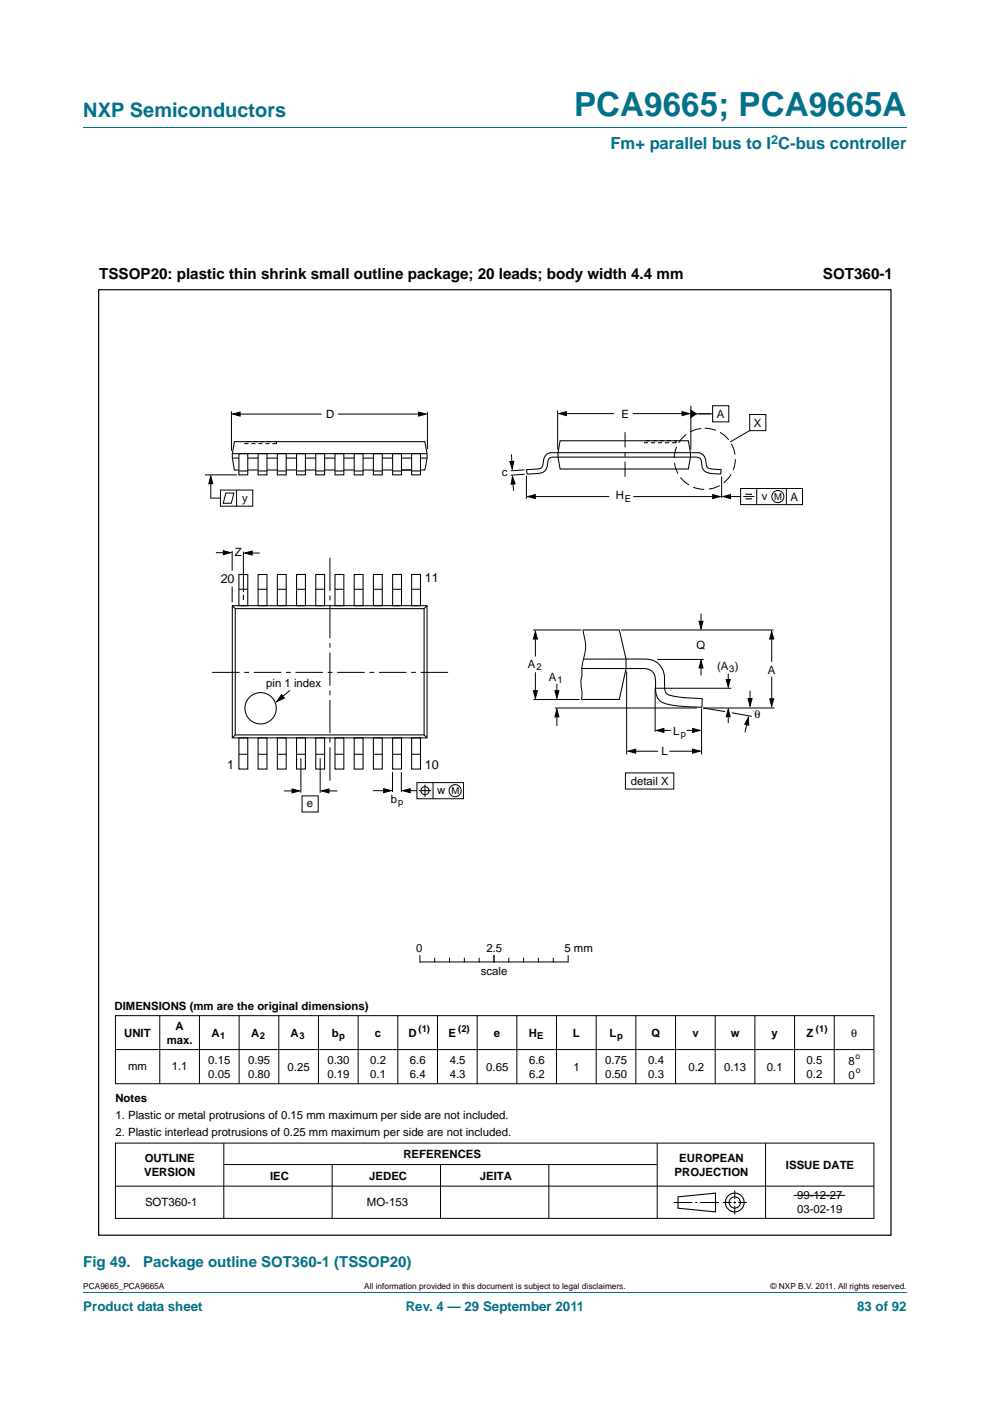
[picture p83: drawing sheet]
<svg xmlns="http://www.w3.org/2000/svg" width="210mm" height="297mm" viewBox="0 0 210 297" stroke-linecap="round" stroke-linejoin="round" font-family="sans-serif">
<defs><g id="words">
<text font-size="7" fill="#00718a" x="121.8" y="24.6">PCA9665; PCA9665A</text>
<text font-size="4.2" fill="#00718a" x="17.7" y="24.9">NXP Semiconductors</text>
<text font-size="3.5" fill="#00718a" x="129.5" y="31.6">Fm+ parallel bus to I C-bus controller</text>
<g font-size="3.2">
<text x="21.1" y="59.1">TSSOP20: plastic thin shrink small outline package; 20 leads; body width 4.4 mm</text>
<text x="174.6" y="59.1">SOT360-1</text>
</g>
<g font-size="3.2" fill="#00718a">
<text x="17.7" y="268.6">Fig 49.</text>
<text x="30.4" y="268.6">Package outline SOT360-1 (TSSOP20)</text>
</g>
<g font-size="2.8" fill="#00718a">
<text x="17.7" y="277.9">Product data sheet</text>
<text x="86" y="277.9">Rev. 4 — 29 September 2011</text>
<text x="181.8" y="277.9">83 of 92</text>
</g>
<g font-size="2.7">
<text x="46.8" y="123.6">20</text>
<text x="90.1" y="123.5">11</text>
<text x="48.2" y="163">1</text>
<text x="90.1" y="163">10</text>
</g>
<text font-size="2.6" fill="#00718a" x="163.6" y="30.5">2</text>
<g font-size="2.4">
<text x="69.2" y="88.7">D</text>
<text x="131.8" y="88.6">E</text>
<text x="152.1" y="88.6">A</text>
<text x="159.9" y="90.5">X</text>
<text x="106.5" y="100.9">c</text>
<text x="51.3" y="106.3">y</text>
<text x="130.6" y="105.9">H</text>
<text x="161.6" y="106">v</text>
<text x="167.7" y="106.2">A</text>
<text x="49.8" y="117.9">Z</text>
<text x="147.7" y="137.7">Q</text>
<text x="112" y="141.5">A</text>
<text x="152.1" y="142.1">(A )</text>
<text x="162.9" y="142.8">A</text>
<text x="56.5" y="145.7">pin 1 index</text>
<text x="116.4" y="144.3">A</text>
<text x="142.8" y="155.9">L</text>
<text x="160" y="152.3">θ</text>
<text x="140.3" y="160.1">L</text>
<text x="133.8" y="166.5">detail X</text>
<text x="65.1" y="171.2">e</text>
<text x="82.9" y="170.3">b</text>
<text x="92.7" y="168.4">w</text>
<text x="88.3" y="201.9">0</text>
<text x="103.2" y="201.9">2.5</text>
<text x="119.7" y="201.9">5 mm</text>
<text x="102" y="206.6">scale</text>
<text x="24.3" y="214.2">DIMENSIONS (mm are the original dimensions)</text>
<text x="26.3" y="219.9">UNIT</text>
<text x="35.4" y="221.3">max.</text>
<text x="37.2" y="218.4">A</text>
<text x="44.9" y="219.9">A</text>
<text x="53.3" y="219.9">A</text>
<text x="61.6" y="219.9">A</text>
<text x="70.4" y="219.9">b</text>
<text x="79.5" y="219.9">c</text>
<text x="86.6" y="219.9">D</text>
<text x="95.1" y="219.9">E</text>
<text x="104.8" y="219.9">e</text>
<text x="112.2" y="219.9">H</text>
<text x="121.5" y="219.9">L</text>
<text x="129.3" y="219.9">L</text>
<text x="138.2" y="219.9">Q</text>
<text x="146.8" y="219.9">v</text>
<text x="155" y="219.9">w</text>
<text x="163.7" y="219.9">y</text>
<text x="171.1" y="219.9">Z</text>
<text x="180.5" y="219.9">θ</text>
<text x="27.2" y="226.8">mm</text>
<text x="36.4" y="227">1.1</text>
<text x="44.2" y="225.5">0.15</text>
<text x="52.6" y="225.5">0.95</text>
<text x="61" y="227.1">0.25</text>
<text x="69.4" y="225.5">0.30</text>
<text x="78.5" y="225.5">0.2</text>
<text x="87" y="225.5">6.6</text>
<text x="95.4" y="225.5">4.5</text>
<text x="103.1" y="227">0.65</text>
<text x="112.2" y="225.5">6.6</text>
<text x="121.6" y="227">1</text>
<text x="128.3" y="225.5">0.75</text>
<text x="137.5" y="225.5">0.4</text>
<text x="146" y="227">0.2</text>
<text x="153.6" y="227">0.13</text>
<text x="162.7" y="227">0.1</text>
<text x="171.1" y="225.5">0.5</text>
<text x="180" y="225.7">8</text>
<text x="24.5" y="233.6">Notes</text>
<text x="44.2" y="228.5">0.05</text>
<text x="52.6" y="228.5">0.80</text>
<text x="69.4" y="228.5">0.19</text>
<text x="78.5" y="228.5">0.1</text>
<text x="87" y="228.5">6.4</text>
<text x="95.4" y="228.5">4.3</text>
<text x="112.2" y="228.5">6.2</text>
<text x="128.3" y="228.5">0.50</text>
<text x="137.5" y="228.5">0.3</text>
<text x="171.1" y="228.5">0.2</text>
<text x="180" y="228.7">0</text>
<text x="24.5" y="237.2">1. Plastic or metal protrusions of 0.15 mm maximum per side are not included.</text>
<text x="24.5" y="240.9">2. Plastic interlead protrusions of 0.25 mm maximum per side are not included.</text>
<text x="85.5" y="245.6">REFERENCES</text>
<text x="30.6" y="249.3">VERSION</text>
<text x="30.7" y="246.3">OUTLINE</text>
<text x="57.3" y="250.2">IEC</text>
<text x="78.3" y="250.2">JEDEC</text>
<text x="101.8" y="250.2">JEITA</text>
<text x="143.1" y="249.3">PROJECTION</text>
<text x="144.1" y="246.3">EUROPEAN</text>
<text x="166.7" y="247.8">ISSUE DATE</text>
<text x="30.8" y="255.8">SOT360-1</text>
<text x="77.8" y="255.8">MO-153</text>
<text x="169.1" y="254.3">99-12-27</text>
<text x="169.1" y="257.2">03-02-19</text>
</g>
<g font-size="2">
<text x="132.6" y="106.4">E</text>
<text x="164.2" y="106">M</text>
<text x="113.8" y="142">2</text>
<text x="154.7" y="142.5">3</text>
<text x="118.2" y="144.8">1</text>
<text x="144.4" y="156.3">p</text>
<text x="84.5" y="170.7">p</text>
<text x="95.7" y="168.4">M</text>
<text x="46.7" y="220.3">1</text>
<text x="55.1" y="220.3">2</text>
<text x="63.5" y="220.3">3</text>
<text x="71.9" y="220.3">p</text>
<text x="88.8" y="218.9">(1)</text>
<text x="97.2" y="218.9">(2)</text>
<text x="113.9" y="220.3">E</text>
<text x="130.9" y="220.3">p</text>
<text x="173.1" y="218.9">(1)</text>
</g>
<g font-size="1.8">
<text x="181.4" y="224.5">o</text>
<text x="181.5" y="227.5">o</text>
<text x="17.7" y="273.3">PCA9665_PCA9665A</text>
<text x="77.2" y="273.3">All information provided in this document is subject to legal disclaimers.</text>
<text x="163.4" y="273.3">© NXP B.V. 2011. All rights reserved.</text>
</g>
</g></defs>
<path d="M17.7 27h174.6M17.7 273.9h174.6" fill="none" stroke="#00718a" stroke-width=".21"/>
<g fill="none" stroke="#000" stroke-width=".21">
<path d="M49.1 87.2v8.4M50.3 87.8h17.9M71.7 87.8h17.8M90.7 87.3v7.9M108.5 96.3l.1 2.6M111.3 99.6l-3 .2M118.3 87v8.3M119.3 87.7h10.9M134.2 87.7h11.2M146.5 86v9.3M147.1 87.7h4M151.1 86h3.5v3.4h-3.5z"/>
<path d="M159 87.9h3.4v3.4h-3.4zM159 91.3l-4.1 2.4M43.5 100.7h6.8M44.7 101.6v4h2.1M45.8 117.2h2.6M46.8 103.9h6.8v3.4h-6.8zM47.9 104.5h1.7l-.5 2.2h-1.7zM49.2 116.8v4.2M50.2 103.9v3.4M51.6 117v8.5M52.5 117.3h2.6M108.8 101.6l.1 2.5"/>
<path d="M111.3 100.5l-2.9 .2M111.7 100.9v4.8M112.7 105.3h16.5M134.3 105.3h17.4M153.1 101v4.5M154.2 105.3h2.9M157.1 103.6h13.1v3.4h-13.1zM157.6 105.3h2.4M160.5 103.6v3.4M166.8 103.6v3.4M49.2 124.4v3.3M51.6 126.1v1.1"/>
<path d="M113.1 133.6h10.2M113.6 134.5v4.7M123.6 133.6a10 10 0 0 1 0 6.7l-.2 1.3v1.4a8.1 8.1 0 0 0 .1 4.1l-.2 1.2M131.7 133.6h32.4M139.4 139.8h9.9M148.7 130.1v2.4M163.7 135v5.3M61.5 146.4l-2.5 2M113.1 148.3h9.8M113.6 142.5v4.8M117.7 150.1h30.1M118.1 145v2.5"/>
<path d="M118.1 151.4v2.5M132.9 142.4v17.6M133.9 159.3h5.7M138.9 145.9h16.2M139 146v9.1M140.1 154.9h2.2M142 159.3h5.7M145.6 154.9h1.8M148.7 140.8v2.4M148.8 150.2v9.8M154.5 142.8v1.9M154.5 151.4v1.9"/>
<path d="M155.2 151.1l4.3 .8M158.6 152.7l-.6 2.6M159.1 146.4v2.6M163.7 143.5v5.2M164.3 150.1h-15.2l4.7 .8M60.2 167.7h2.6M63.8 160.8v7.3M64.1 168.7h3.4v3.5h-3.4zM67.9 160.8v7.3M69 167.7h2.6M79.1 167.6h3M83.2 163.7v4.2"/>
<path d="M85.1 163.7v4.2M86.3 167.6h2.1M88.4 165.9h9.9v3.4h-9.9zM88.8 167.6h2.7M90.1 166.3v2.7M91.8 165.9v3.4M132.7 163.9h10.2v3.4h-10.2zM24.5 215.3h160.9v14.5h-160.9zM33.9 215.3v14.5M42.3 215.3v14.5M50.7 215.3v14.5M59.1 215.3v14.5"/>
<path d="M67.5 215.3v14.5M76 215.3v14.5M84.4 215.3v14.5M89.1 202.6v1.4M89.1 204h31.3M92.2 203.2v.8M92.8 215.3v14.5M95.3 203.2v.8M98.5 203.2v.8M101.2 215.3v14.5M101.6 203.2v.8M104.8 202.6v1.4"/>
<path d="M107.9 203.2v.8M109.6 215.3v14.5M111.1 203.2v.8M114.2 203.2v.8M117.3 203.2v.8M118 215.3v14.5M120.5 202.6v1.4M126.5 215.3v14.5M134.9 215.3v14.5M143.3 215.3v14.5M151.7 215.3v14.5M160.1 215.3v14.5"/>
<path d="M168.5 215.3v14.5M176.9 215.3v14.5M24.5 222.5h160.8M24.5 251.5h160.9M24.5 242.4h160.9v15.9h-160.9zM47.5 242.4v15.9M47.5 246.9h91.8M70.4 246.9v11.4M93.4 246.9v11.4M116.4 246.9v11.4M139.4 242.4v15.9M143 255h3.9"/>
<path d="M147.5 255h.4M148.5 255h4M153.3 255h1.9M155.6 255h.5M155.8 252.4v1.8M155.8 254.7v.5M155.8 255.7v1.8M156.6 255h1.8M162.4 242.4v15.9M168.3 253.4h11"/>
<circle cx="165" cy="105.3" r="1.28"/>
<circle cx="90.1" cy="167.6" r=".86"/>
<circle cx="96.5" cy="167.6" r="1.28"/>
</g>
<g fill="none" stroke="#000" stroke-width=".23">
<path d="M143.8 253.8l8-.8v3.9l-8-.7z"/>
<circle cx="155.8" cy="255" r="1.99"/>
<circle cx="155.8" cy="255" r="1.2"/>
</g>
<g fill="#000" stroke="#000" stroke-width=".21">
<path d="M49.3 87.8l1.6-.4v.8zM88.8 87.4l1.6 .4-1.6 .4zM108.1 97.9l.9-.1-.4 1.6zM118.6 87.7l1.5-.4v.8zM144.7 87.3l1.5 .4-1.5 .4zM146.5 87l1.2 .7-1.2 .8zM44.7 101l.4 1.6h-.8zM47.4 116.8l1.6 .4-1.6 .4zM51.9 117.3l1.6-.5v.9zM108.7 101l.5 1.6-.8 .1zM111.9 105.3l1.6-.4v.8zM151.2 104.9l1.5 .4-1.5 .4z"/>
<path d="M153.4 105.3l1.5-.4v.8zM113.6 133.9l.4 1.6h-.9zM148.3 131.7h.8l-.4 1.6zM163.7 133.9l.4 1.6h-.8zM59.7 147.3l.6 .7-1.6 .8zM113.1 146.4h.9l-.4 1.6zM118.1 150.4l.4 1.6h-.8zM117.7 146.4h.8l-.4 1.6zM133.2 159.3l1.6-.5v.9zM139.2 154.9l1.6-.5v.9zM146.9 154.4l1.6 .5-1.6 .4zM146.9 158.8l1.6 .5-1.6 .4z"/>
<path d="M148.7 140l.4 1.6h-.8zM154.5 150.4l.4 1.6h-.9zM154 144.1h.9l-.4 1.6zM158.7 152.1l.1 1.7-.8-.2zM158.7 148.1h.8l-.4 1.6zM163.3 148.2h.8l-.4 1.5zM61.9 167.3l1.6 .4-1.6 .4zM68.2 167.7l1.6-.4v.8zM81.4 167.2l1.6 .4-1.6 .5zM85.4 167.6l1.6-.4v.9z"/>
</g>
<path d="M45 142.6h50.2" fill="none" stroke="#000" stroke-width=".21" stroke-dasharray="5.8 1 1 1" stroke-linecap="butt"/>
<path d="M70 118.2v47.7" fill="none" stroke="#000" stroke-width=".21" stroke-dasharray="7 1 1 1" stroke-linecap="butt"/>
<g fill="none" stroke="#000" stroke-width=".22">
<path d="M49.3 96.2h41.3M49.3 97.1h1.4M50.7 96.2h1.9v4.5h-1.9zM50.7 99.7h-1l-.4-2.6v-.9l.4-2.6h40.4l.5 2.6v.9l-.5 2.6h-.9M50.7 99.9h1.9M52.6 99.7h2.1M52.6 97.1h2.1M54.7 96.2h1.9v4.5h-1.9zM54.8 99.9h1.8M56.6 99.7h2.2M56.6 97.1h2.2M58.8 96.2h1.9v4.5h-1.9z"/>
<path d="M58.8 99.9h1.9M60.7 99.7h2.2M60.7 97.1h2.2M62.9 96.2h1.9v4.5h-1.9zM62.9 99.9h1.9M64.8 99.7h2.2M64.8 97.1h2.2M67 96.2h1.9v4.5h-1.9zM67 99.9h1.9M68.9 99.7h2.1M68.9 97.1h2.1M71 96.2h1.9v4.5h-1.9z"/>
<path d="M71 99.9h1.9M72.9 99.7h2.2M72.9 97.1h2.2M75.1 96.2h1.9v4.5h-1.9zM75.1 99.9h1.9M77 99.7h2.2M77 97.1h2.2M79.2 96.2h1.9v4.5h-1.9zM79.2 99.9h1.9M81.1 99.7h2.2M81.1 97.1h2.2M83.3 96.2h1.9v4.5h-1.9z"/>
<path d="M83.3 99.9h1.9M85.1 97.1h2.2M85.2 99.7h2.1M87.3 96.2h1.9v4.5h-1.9zM87.3 99.9h1.9M89.2 97.1h1.4M111.7 99.6l2.4-.2a1.12 1.12 0 0 0 1.1-1.3 1.98 1.98 0 0 1 2.5-2.1h28.7a3.7 3.7 0 0 1 2.7 .5 4.4 4.4 0 0 1 .8 2.4 3.5 3.5 0 0 0 2.8 .7h.2a.62 .62 0 0 1-.3 .9 5.7 5.7 0 0 1-3.2-.7l-.4-.5-.2-.9a1.22 1.22 0 0 0-1.4-1.5h-28.9a2.53 2.53 0 0 0-2.2 .5l-.1 .6a2.18 2.18 0 0 1-2.7 2.4l-1.7 .1zM118.8 93.5h27.2l.4 2.5v.9l-.4 2.5h-27.2l-.4-2.5v-.9zM49.3 128.4h41.3v28h-41.3zM49.3 128.4l.6 .6M49.9 129h40.1v26.8h-40.1zM50.7 121.8h1.9v6.6h-1.9z"/>
<path d="M50.7 124.9h1.9M54.7 121.8h1.9v6.6h-1.9zM54.7 124.9h1.9M58.8 121.8h1.9v6.6h-1.9zM58.8 124.9h1.9M62.9 121.8h1.9v6.6h-1.9zM62.9 124.9h1.9M67 121.8h1.9v6.6h-1.9zM67 124.9h1.9M71 121.8h1.9v6.6h-1.9zM71 124.9h1.9M75.1 121.8h1.9v6.6h-1.9z"/>
<path d="M75.1 124.9h1.9M79.2 121.8h1.9v6.6h-1.9zM79.2 124.9h1.9M83.3 121.8h1.9v6.6h-1.9zM83.3 124.9h1.9M87.3 121.8h1.9v6.6h-1.9zM87.3 124.9h1.9M90.6 128.4l-.6 .6M123.6 133.6h7.8l1.4 6.1v2l-1.4 6.6h-8.1M123.8 139.7h9.9a12.6 12.6 0 0 1 5.2 .5 4.2 4.2 0 0 1 2.1 4.3l-.1 .7a1.99 1.99 0 0 0 .9 2.1 34.7 34.7 0 0 0 7.1 .8v1.7a25.9 25.9 0 0 1-6.6-.3 3.2 3.2 0 0 1-3.3-3.9v-.7a2.47 2.47 0 0 0-2-3.1l-13.6-.1M49.9 155.8l-.6 .6M50.7 156.4h1.9v6.7h-1.9z"/>
<path d="M50.7 159.9h1.9M54.7 156.4h1.9v6.7h-1.9zM54.7 159.9h1.9M58.8 156.4h1.9v6.7h-1.9zM58.8 159.9h1.9M62.9 156.4h1.9v6.7h-1.9zM62.9 159.9h1.9M67 156.4h1.9v6.7h-1.9zM67 159.9h1.9M71 156.4h1.9v6.7h-1.9zM71 159.9h1.9M75.1 156.4h1.9v6.7h-1.9z"/>
<path d="M75.1 159.9h1.9M79.2 156.4h1.9v6.7h-1.9zM79.2 159.9h1.9M83.3 156.4h1.9v6.7h-1.9zM83.3 159.9h1.9M87.3 156.4h1.9v6.7h-1.9zM87.3 159.9h1.9M90 155.8l.6 .6"/>
<circle cx="55.3" cy="150.2" r="3.3"/>
</g>
<path d="M51.9 93.6h6.7v.5h-6.7zM136.7 93.4h6.7v.5h-6.7z" fill="none" stroke="#000" stroke-width=".21" stroke-dasharray=".9 .6" stroke-linecap="butt"/>
<path d="M158.1 104.8h1.4M158.1 105.8h1.4" fill="none" stroke="#000" stroke-width=".24"/>
<path d="M132.6 91.6v9.6" fill="none" stroke="#000" stroke-width=".21" stroke-dasharray="3.2 1 1 1" stroke-linecap="butt"/>
<circle cx="149.5" cy="97.3" r="6.5" fill="none" stroke="#000" stroke-width=".21" stroke-dasharray="2.4 1" stroke-linecap="butt"/>
<path d="M20.9 61.4h168.1v200.5h-168.1z" fill="none" stroke="#000" stroke-width=".25"/>
<use href="#words"/>
</svg>
